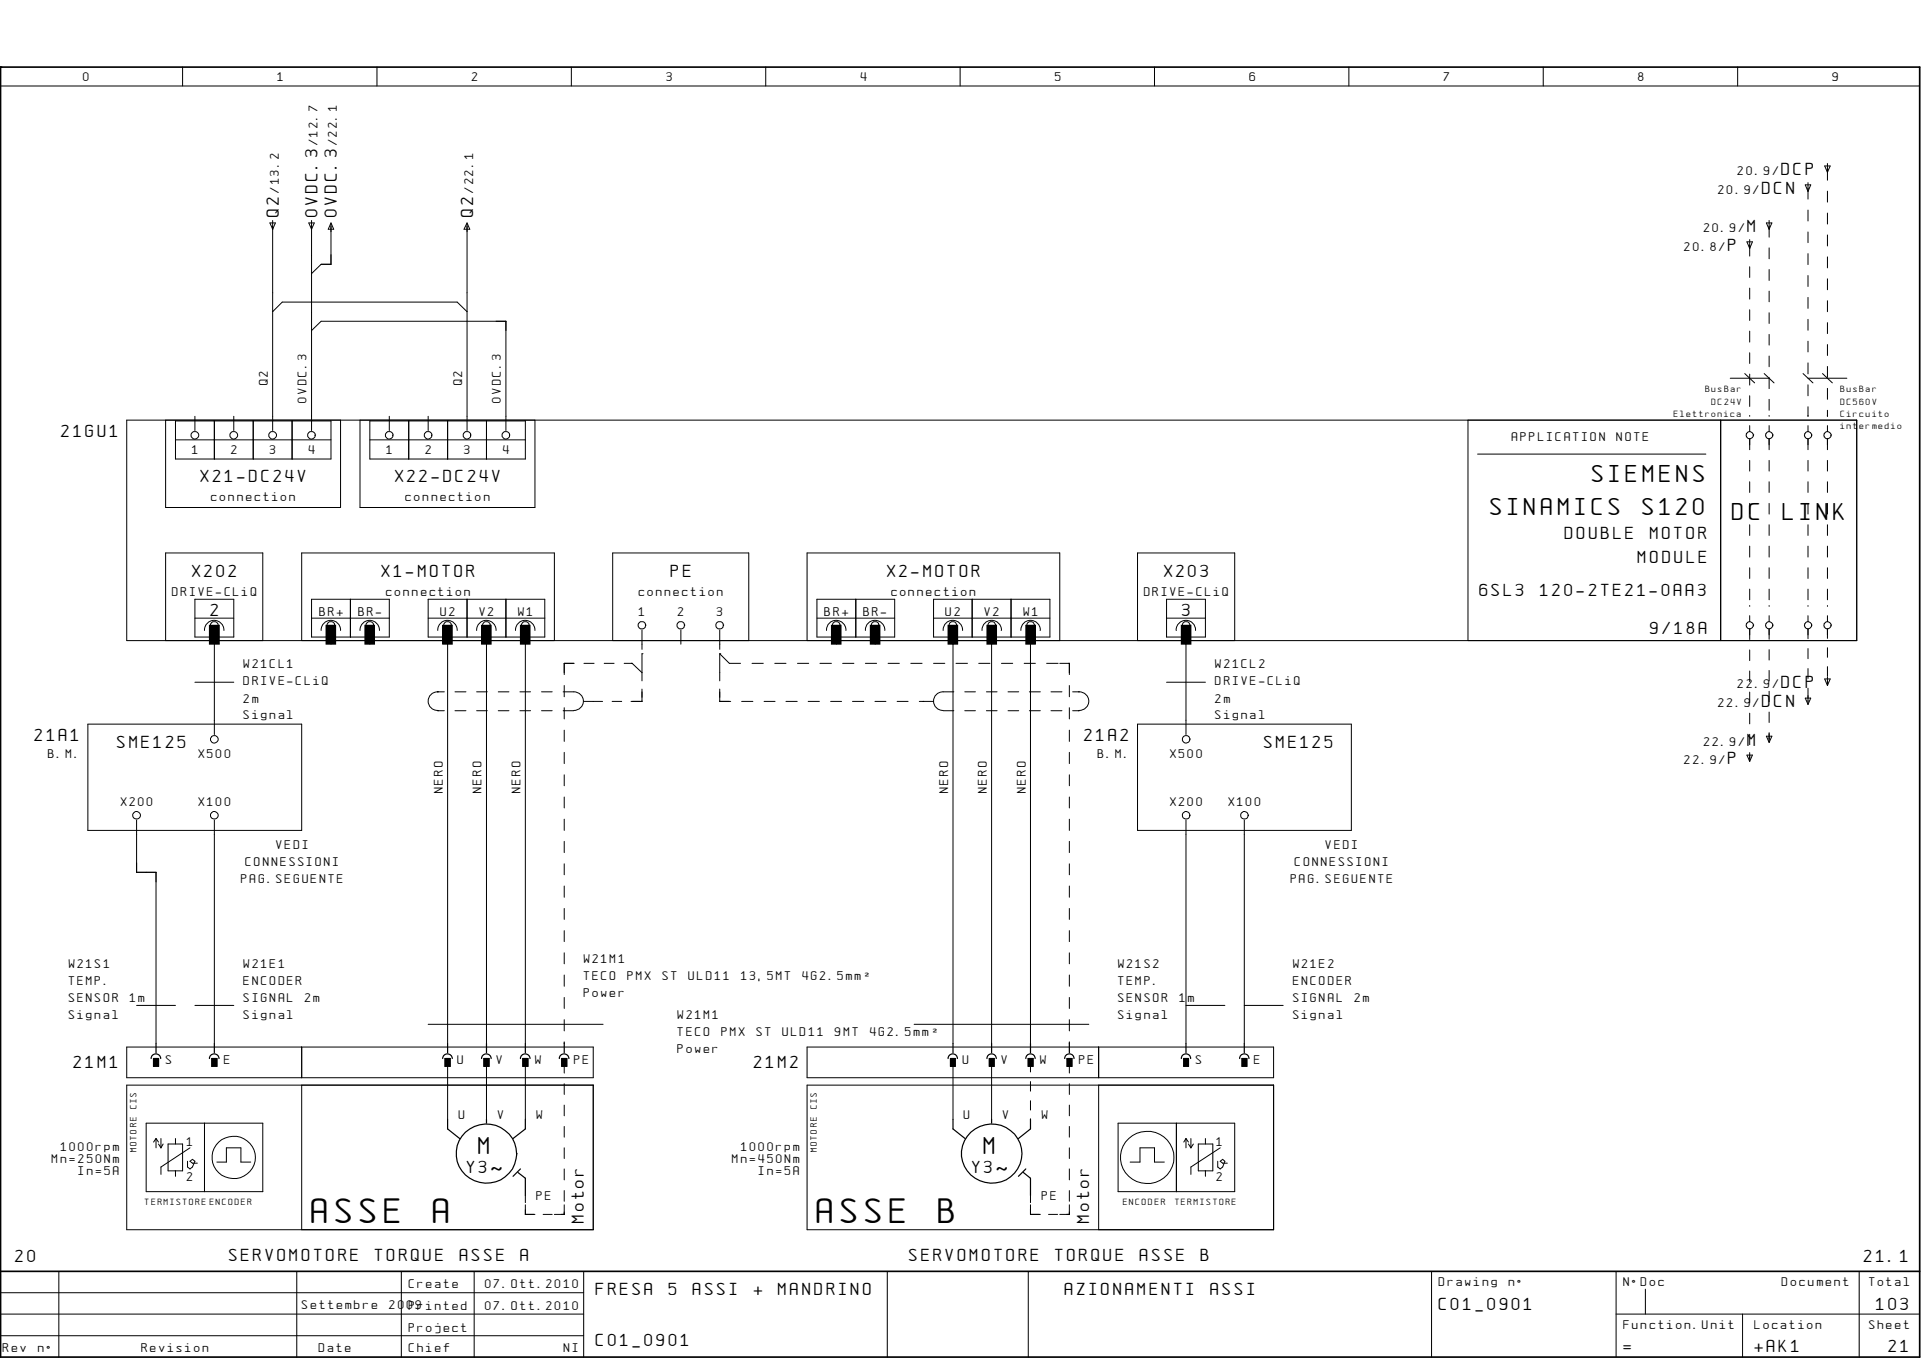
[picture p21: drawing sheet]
<svg xmlns="http://www.w3.org/2000/svg" width="297mm" height="210mm" viewBox="0 0 297 210" stroke-linecap="round" stroke-linejoin="round" font-family="sans-serif">
<defs><g id="words">
<g font-size="4.4">
<text x="48.2" y="189.1">ASSE</text>
<text x="67" y="189.1">A</text>
<text x="126.3" y="189.1">ASSE</text>
<text x="145.1" y="189.1">B</text>
</g>
<g font-size="3">
<text x="246.2" y="74.5">SIEMENS</text>
<text x="230.5" y="79.6">SINAMICS</text>
<text x="254" y="79.6">S120</text>
<text x="267.8" y="80.3">DC</text>
<text x="275.7" y="80.3">LINK</text>
<text x="74" y="178.4">M</text>
<text x="152.1" y="178.4">M</text>
<text x="76" y="183">~</text>
<text x="154.1" y="183">~</text>
</g>
<g font-size="2.2">
<text x="275.5" y="27.1">DCP</text>
<text x="43.1" y="33.5" transform="rotate(-90 43.1 33.5)">Q2</text>
<text x="49.1" y="33.5" transform="rotate(-90 49.1 33.5)">0VDC.3</text>
<text x="52.1" y="33.5" transform="rotate(-90 52.1 33.5)">0VDC.3</text>
<text x="73.1" y="33.5" transform="rotate(-90 73.1 33.5)">Q2</text>
<text x="270.2" y="35.9">M</text>
<text x="272.5" y="30">DCN</text>
<text x="267.2" y="38.8">P</text>
<text x="9.5" y="67.5">21GU1</text>
<text x="31" y="74.5">X21-DC24V</text>
<text x="61.1" y="74.5">X22-DC24V</text>
<text x="242" y="83.3">DOUBLE</text>
<text x="255.1" y="83.3">MOTOR</text>
<text x="29.7" y="89.2">X202</text>
<text x="59" y="89.2">X1-MOTOR</text>
<text x="103.7" y="89.2">PE</text>
<text x="137.2" y="89.2">X2-MOTOR</text>
<text x="180" y="89.2">X203</text>
<text x="253.3" y="87">MODULE</text>
<text x="32.6" y="95.2">2</text>
<text x="182.8" y="95.2">3</text>
<text x="228.8" y="92.1">6SL3</text>
<text x="238.2" y="92.1">120-2TE21-0AA3</text>
<text x="255.1" y="98">9/18A</text>
<text x="275.5" y="106.4">DCP</text>
<text x="272.5" y="109.3">DCN</text>
<text x="5.3" y="114.5">21A1</text>
<text x="18.1" y="115.6">SME125</text>
<text x="167.6" y="114.5">21A2</text>
<text x="195.4" y="115.6">SME125</text>
<text x="267.2" y="118.2">P</text>
<text x="270.2" y="115.2">M</text>
<text x="11.3" y="165.1">21M1</text>
<text x="116.5" y="165.1">21M2</text>
<text x="72.2" y="181.3">Y3</text>
<text x="150.3" y="181.3">Y3</text>
<text x="90.3" y="189.1" transform="rotate(-90 90.3 189.1)">Motor</text>
<text x="168.4" y="189.1" transform="rotate(-90 168.4 189.1)">Motor</text>
<text x="2.4" y="195.1">20</text>
<text x="35.4" y="194.9">SERVOMOTORE</text>
<text x="58" y="194.9">TORQUE</text>
<text x="71.1" y="194.9">ASSE</text>
<text x="80.5" y="194.9">A</text>
<text x="140.6" y="194.9">SERVOMOTORE</text>
<text x="163.1" y="194.9">TORQUE</text>
<text x="176.3" y="194.9">ASSE</text>
<text x="185.7" y="194.9">B</text>
<text x="288.2" y="195.1">21.1</text>
<text x="92.2" y="200.2">FRESA</text>
<text x="103.4" y="200.2">5</text>
<text x="107.1" y="200.2">ASSI</text>
<text x="116.5" y="200.2">+</text>
<text x="120.3" y="200.2">MANDRINO</text>
<text x="164.6" y="200.2">AZIONAMENTI</text>
<text x="187.2" y="200.2">ASSI</text>
<text x="222.5" y="202.4">C01_0901</text>
<text x="290.1" y="202.4">103</text>
<text x="92.2" y="208">C01_0901</text>
<text x="251" y="209">=</text>
<text x="271.3" y="209">+AK1</text>
<text x="292" y="209">21</text>
</g>
<g font-size="1.5">
<text x="12.9" y="12.6">0</text>
<text x="42.9" y="12.6">1</text>
<text x="73" y="12.6">2</text>
<text x="103" y="12.6">3</text>
<text x="133.1" y="12.6">4</text>
<text x="163.1" y="12.6">5</text>
<text x="193.2" y="12.6">6</text>
<text x="223.3" y="12.6">7</text>
<text x="253.3" y="12.6">8</text>
<text x="283.3" y="12.6">9</text>
<text x="49.1" y="22.4" transform="rotate(-90 49.1 22.4)">/12.7</text>
<text x="52.1" y="22.4" transform="rotate(-90 52.1 22.4)">/22.1</text>
<text x="43.1" y="29.8" transform="rotate(-90 43.1 29.8)">/13.2</text>
<text x="73.1" y="29.8" transform="rotate(-90 73.1 29.8)">/22.1</text>
<text x="268.7" y="27.1">20.9/</text>
<text x="263.4" y="35.9">20.9/</text>
<text x="265.7" y="30">20.9/</text>
<text x="260.4" y="38.8">20.8/</text>
<text x="41.4" y="59.6" transform="rotate(-90 41.4 59.6)">Q2</text>
<text x="71.5" y="59.6" transform="rotate(-90 71.5 59.6)">Q2</text>
<text x="47.4" y="62.2" transform="rotate(-90 47.4 62.2)">0VDC.3</text>
<text x="77.5" y="62.2" transform="rotate(-90 77.5 62.2)">0VDC.3</text>
<text x="29.7" y="70.2">1</text>
<text x="35.7" y="70.2">2</text>
<text x="41.7" y="70.2">3</text>
<text x="47.7" y="70.2">4</text>
<text x="59.8" y="70.2">1</text>
<text x="65.8" y="70.2">2</text>
<text x="71.8" y="70.2">3</text>
<text x="77.8" y="70.2">4</text>
<text x="233.8" y="68.2">APPLICATION</text>
<text x="250" y="68.2">NOTE</text>
<text x="32.6" y="77.4">connection</text>
<text x="62.7" y="77.4">connection</text>
<text x="26.6" y="92.1">DRIVE-CLiQ</text>
<text x="49.4" y="95.2">BR+</text>
<text x="55.4" y="95.2">BR-</text>
<text x="59.7" y="92.1">connection</text>
<text x="68.1" y="95.2">U2</text>
<text x="74.1" y="95.2">V2</text>
<text x="80.1" y="95.2">W1</text>
<text x="98.8" y="92.1">connection</text>
<text x="98.8" y="95.2">1</text>
<text x="104.8" y="95.2">2</text>
<text x="110.8" y="95.2">3</text>
<text x="127.5" y="95.2">BR+</text>
<text x="133.5" y="95.2">BR-</text>
<text x="137.8" y="92.1">connection</text>
<text x="146.2" y="95.2">U2</text>
<text x="152.2" y="95.2">V2</text>
<text x="158.2" y="95.2">W1</text>
<text x="176.9" y="92.1">DRIVE-CLiQ</text>
<text x="37.7" y="103.3">W21CL1</text>
<text x="37.7" y="105.9">DRIVE-CLiQ</text>
<text x="187.9" y="103.3">W21CL2</text>
<text x="187.9" y="105.9">DRIVE-CLiQ</text>
<text x="268.7" y="106.4">22.9/</text>
<text x="37.7" y="108.6">2m</text>
<text x="37.7" y="111.2">Signal</text>
<text x="187.9" y="108.6">2m</text>
<text x="187.9" y="111.2">Signal</text>
<text x="265.7" y="109.3">22.9/</text>
<text x="7.4" y="117.1">B.M.</text>
<text x="30.7" y="117.2">X500</text>
<text x="169.8" y="117.1">B.M.</text>
<text x="180.9" y="117.2">X500</text>
<text x="260.4" y="118.2">22.9/</text>
<text x="263.4" y="115.2">22.9/</text>
<text x="18.7" y="124.6">X200</text>
<text x="30.7" y="124.6">X100</text>
<text x="68.4" y="122.6" transform="rotate(-90 68.4 122.6)">NERO</text>
<text x="74.5" y="122.6" transform="rotate(-90 74.5 122.6)">NERO</text>
<text x="80.5" y="122.6" transform="rotate(-90 80.5 122.6)">NERO</text>
<text x="146.6" y="122.6" transform="rotate(-90 146.6 122.6)">NERO</text>
<text x="152.6" y="122.6" transform="rotate(-90 152.6 122.6)">NERO</text>
<text x="158.6" y="122.6" transform="rotate(-90 158.6 122.6)">NERO</text>
<text x="180.9" y="124.6">X200</text>
<text x="189.9" y="124.6">X100</text>
<text x="42.7" y="131.2">VEDI</text>
<text x="205" y="131.2">VEDI</text>
<text x="37.3" y="136.5">PAG.SEGUENTE</text>
<text x="38" y="133.8">CONNESSIONI</text>
<text x="199.6" y="136.5">PAG.SEGUENTE</text>
<text x="200.2" y="133.8">CONNESSIONI</text>
<text x="10.6" y="149.6">W21S1</text>
<text x="37.7" y="149.6">W21E1</text>
<text x="90.3" y="148.8">W21M1</text>
<text x="172.9" y="149.6">W21S2</text>
<text x="199.9" y="149.6">W21E2</text>
<text x="10.6" y="152.2">TEMP.</text>
<text x="10.6" y="154.8">SENSOR</text>
<text x="20.1" y="154.8">1m</text>
<text x="37.7" y="152.2">ENCODER</text>
<text x="37.7" y="154.8">SIGNAL</text>
<text x="47.1" y="154.8">2m</text>
<text x="90.3" y="151.5">TECO</text>
<text x="90.3" y="154.1">Power</text>
<text x="97" y="151.5">PMX</text>
<text x="102.4" y="151.5">ST</text>
<text x="106.5" y="151.5">ULD11</text>
<text x="114.6" y="151.5">13,5MT</text>
<text x="124.1" y="151.5">4G2.5mmý</text>
<text x="172.9" y="152.2">TEMP.</text>
<text x="172.9" y="154.8">SENSOR</text>
<text x="182.4" y="154.8">1m</text>
<text x="199.9" y="152.2">ENCODER</text>
<text x="199.9" y="154.8">SIGNAL</text>
<text x="209.4" y="154.8">2m</text>
<text x="10.6" y="157.5">Signal</text>
<text x="37.7" y="157.5">Signal</text>
<text x="104.8" y="157.5">W21M1</text>
<text x="104.8" y="160.1">TECO</text>
<text x="111.5" y="160.1">PMX</text>
<text x="117" y="160.1">ST</text>
<text x="121" y="160.1">ULD11</text>
<text x="129.1" y="160.1">9MT</text>
<text x="134.5" y="160.1">4G2.5mmý</text>
<text x="172.9" y="157.5">Signal</text>
<text x="199.9" y="157.5">Signal</text>
<text x="25.7" y="164.5">S</text>
<text x="34.7" y="164.5">E</text>
<text x="70.7" y="164.5">U</text>
<text x="76.7" y="164.5">V</text>
<text x="82.8" y="164.5">W</text>
<text x="88.8" y="164.5">PE</text>
<text x="104.8" y="162.8">Power</text>
<text x="148.9" y="164.5">U</text>
<text x="154.9" y="164.5">V</text>
<text x="160.9" y="164.5">W</text>
<text x="166.9" y="164.5">PE</text>
<text x="184.9" y="164.5">S</text>
<text x="193.9" y="164.5">E</text>
<text x="70.9" y="173">U</text>
<text x="77" y="173">V</text>
<text x="83" y="173">W</text>
<text x="149.1" y="173">U</text>
<text x="155.1" y="173">V</text>
<text x="161.1" y="173">W</text>
<text x="8" y="179.8">Mn=250Nm</text>
<text x="9.4" y="178">1000rpm</text>
<text x="28.9" y="177.1">1</text>
<text x="113.2" y="179.8">Mn=450Nm</text>
<text x="114.6" y="178">1000rpm</text>
<text x="188.1" y="177.1">1</text>
<text x="12.1" y="181.7">In=5A</text>
<text x="28.9" y="182.5">2</text>
<text x="83" y="185.5">PE</text>
<text x="117.3" y="181.7">In=5A</text>
<text x="161.1" y="185.5">PE</text>
<text x="188.1" y="182.5">2</text>
<text x="46.7" y="202.4">Settembre</text>
<text x="60.2" y="202.4">2009</text>
<text x="63.2" y="199.1">Create</text>
<text x="63.2" y="202.4">Printed</text>
<text x="75" y="199.1">07.Ott.2010</text>
<text x="75" y="202.4">07.Ott.2010</text>
<text x="222.5" y="198.8">Drawing</text>
<text x="233.3" y="198.8">nø</text>
<text x="251" y="198.8">NøDoc</text>
<text x="275.5" y="198.8">Document</text>
<text x="289" y="198.8">Total</text>
<text x=".5" y="209">Rev</text>
<text x="5.9" y="209">nø</text>
<text x="21.9" y="209">Revision</text>
<text x="49.3" y="209">Date</text>
<text x="63.2" y="205.8">Project</text>
<text x="63.2" y="209">Chief</text>
<text x="87.2" y="209">NI</text>
<text x="251" y="205.4">Function.Unit</text>
<text x="271.3" y="205.4">Location</text>
<text x="289" y="205.4">Sheet</text>
</g>
<g font-size="1.1">
<text x="258.8" y="64.4">Elettronica</text>
<text x="263.7" y="60.6">BusBar</text>
<text x="264.7" y="62.5">DC24V</text>
<text x="284.6" y="60.6">BusBar</text>
<text x="284.6" y="62.5">DC560V</text>
<text x="284.6" y="64.4">Circuito</text>
<text x="284.6" y="66.3">intermedio</text>
<text x="21.1" y="171.4" transform="rotate(-90 21.1 171.4)">CIS</text>
<text x="126.3" y="171.4" transform="rotate(-90 126.3 171.4)">CIS</text>
<text x="21.1" y="178.1" transform="rotate(-90 21.1 178.1)">MOTORE</text>
<text x="126.3" y="178.1" transform="rotate(-90 126.3 178.1)">MOTORE</text>
<text x="22.4" y="186.3">TERMISTORE ENCODER</text>
<text x="173.6" y="186.3">ENCODER</text>
<text x="181.7" y="186.3">TERMISTORE</text>
</g>
</g></defs>
<path d="M.1 10.4h.1M.1 10.4h296.7v199.4h-296.7zM.1 196.5h296.7" fill="none" stroke="#000" stroke-width=".26"/>
<g fill="none" stroke="#000" stroke-width=".15">
<path d="M.1 13.3h296.7M28.2 10.4v2.9M58.3 10.4v2.9M88.3 10.4v2.9M118.4 10.4v2.9M148.5 10.4v2.9M178.5 10.4v2.9M208.6 10.4v2.9M238.6 10.4v2.9M268.7 10.4v2.9M41.7 34.5h.9l-.4 .9zM42.2 34.1v32.4"/>
<path d="M47.7 34.5h.9l-.4 .9zM48.2 34.1v32.4M51.2 34.5v6.4h-1.5l-1.5 1.4M51.2 34.5l.4 .9h-.8zM72.2 34.5v32M72.2 34.5l.4 .9h-.8zM270.1 37.4h.9l-.5 1zM270.5 37v2.6M273.1 34.5h.9l-.4 .9zM273.6 34.1v2.6M273.6 38.3v1.7M279.1 28.6h.9l-.4 1z"/>
<path d="M279.6 28.2v2.6M279.6 32.5v1.7M279.6 35.9v1.6M279.6 39.2v1.7M282.1 25.7h.9l-.4 .9zM282.6 25.3v2.6M282.6 29.5v1.7M282.6 32.9v1.7M282.6 36.3v1.7M282.6 39.7v1.7M42.2 48.2l1.4-1.5h27.1l1.5 1.5M48.2 51.1l1.5-1.4h28.5v16.8"/>
<path d="M267.5 58.5h6.1M269.8 57.7l1.5 1.5M270.5 41.2v1.7M270.5 44.5v1.7M270.5 47.9v1.6M270.5 51.2v1.7M270.5 54.5v1.7M270.5 57.8v1.7M272.8 57.7l1.5 1.5M273.6 41.7v1.6M273.6 45v1.7M273.6 48.3v1.7"/>
<path d="M273.6 51.7v1.6M273.6 55v1.7M273.6 58.4v1.7M278.8 57.7l1.5 1.5M279.6 42.6v1.7M279.6 46v1.7M279.6 49.4v1.7M279.6 52.7v1.7M279.6 56.1v1.7M279.6 59.5v1.7M279.6 58.5h6M281.8 57.7l1.5 1.5"/>
<path d="M282.6 43.1v1.7M282.6 46.5v1.7M282.6 49.9v1.7M282.6 53.3v1.6M282.6 56.6v1.7M19.6 64.9h267.5v34.1h-267.5zM25.6 64.9v13.5h27.1v-13.5M27.1 65.1h24.1v5.9h-24.1zM27.1 68h24.1M30.1 64.3v2.2M33.1 65.1v5.9M36.1 64.3v2.2"/>
<path d="M39.2 65.1v5.9M45.2 65.1v5.9M55.7 64.9v13.5h27v-13.5M57.2 65.1h24v5.9h-24zM57.2 68h24M60.2 64.3v2.2M63.2 65.1v5.9M66.2 64.3v2.2M69.2 65.1v5.9M75.2 65.1v5.9M227 64.9v34.1M228.5 70.2h35.3"/>
<path d="M266.1 64.9v34.1M270.5 61.2v1.6M270.5 64.2v.1M270.5 65.8v.9M270.5 67.8v1.7M270.5 71.2v1.6M270.5 74.5v1.6M270.5 77.8v1.7M273.6 61.7v1.7M273.6 64.2v.1M273.6 65.8v.9M273.6 67.8v1.7"/>
<path d="M273.6 71.2v1.6M273.6 74.5v1.6M273.6 77.8v1.7M279.6 62.9v1.4M279.6 65.8v.9M279.6 67.8v1.7M279.6 71.2v1.6M279.6 74.5v1.6M279.6 77.8v1.7M282.6 60v1.7M282.6 63.4v.9M282.6 65.8v.9"/>
<path d="M282.6 67.8v1.7M282.6 71.2v1.6M282.6 74.5v1.6M282.6 77.8v1.7M25.6 99v-13.5h15v13.5M30.1 92.6h6v5.9h-6zM30.1 95.5h6M31.6 97.5a1.5 1.5 0 0 1 1.5-1.6 1.5 1.5 0 0 1 1.5 1.6M32.4 96.6h1.5v3h-1.5zM33.1 97.4v16.1M46.6 99v-13.5h39.1v13.5M48.2 92.6h12v5.9h-12z"/>
<path d="M48.2 95.5h12M49.7 97.5a1.5 1.5 0 0 1 1.5-1.6 1.5 1.5 0 0 1 1.5 1.6M50.4 96.6h1.5v3h-1.5zM51.2 97.4v2.2M54.2 92.6v5.9M55.7 97.5a1.5 1.5 0 0 1 1.5-1.6 1.5 1.5 0 0 1 1.5 1.6M56.4 96.6h1.5v3h-1.5zM57.2 97.4v2.2M66.2 95.5h18M66.2 92.6h18v5.9h-18zM67.7 97.5a1.5 1.5 0 0 1 1.5-1.6 1.5 1.5 0 0 1 1.5 1.6M68.4 96.6h1.5v3h-1.5z"/>
<path d="M69.2 97.4v63.9M72.2 92.6v5.9M73.7 97.5a1.5 1.5 0 0 1 1.5-1.6 1.5 1.5 0 0 1 1.5 1.6M74.5 96.6h1.4v3h-1.4zM75.2 97.4v63.9M78.2 92.6v5.9M79.7 97.5a1.5 1.5 0 0 1 1.5-1.6 1.5 1.5 0 0 1 1.5 1.6M80.5 96.6h1.5v3h-1.5zM81.2 97.4v63.9M94.7 99v-13.5h21.1v13.5M99.3 97.4v3M105.3 97.4v2.2"/>
<path d="M111.3 97.4v3M124.8 99v-13.5h39.1v13.5M126.3 95.5h12M126.3 92.6h12v5.9h-12zM127.8 97.5a1.5 1.5 0 0 1 1.5-1.6 1.5 1.5 0 0 1 1.5 1.6M128.6 96.6h1.4v3h-1.4zM129.3 97.4v2.2M132.3 92.6v5.9M133.8 97.5a1.5 1.5 0 0 1 1.5-1.6 1.5 1.5 0 0 1 1.5 1.6M134.6 96.6h1.5v3h-1.5zM135.3 97.4v2.2M144.4 95.5h17.9"/>
<path d="M144.4 92.6h17.9v5.9h-17.9zM145.8 97.5a1.5 1.5 0 0 1 1.5-1.6 1.5 1.5 0 0 1 1.5 1.6M146.6 96.6h1.5v3h-1.5zM147.4 97.4v63.9M150.3 92.6v5.9M151.8 97.5a1.48 1.48 0 0 1 1.5-1.6 1.48 1.48 0 0 1 1.5 1.6M152.6 96.6h1.5v3h-1.5zM153.3 97.4v63.9M156.3 92.6v5.9M157.9 97.5a1.48 1.48 0 0 1 1.4-1.6 1.48 1.48 0 0 1 1.5 1.6M158.6 96.6h1.5v3h-1.5zM159.3 97.4v63.9"/>
<path d="M175.9 99v-13.5h15v13.5M180.4 95.5h6M180.4 92.6h6v5.9h-6zM181.9 97.5a1.48 1.48 0 0 1 1.5-1.6 1.48 1.48 0 0 1 1.5 1.6M182.7 96.6h1.4v3h-1.4zM183.4 97.4v16.1M270.5 81.1v1.7M270.5 84.4v1.7M270.5 87.8v1.6M270.5 91.1v1.6M270.5 93.6v.1M270.5 95.2v.9"/>
<path d="M270.5 97.2v1.6M273.6 81.1v1.7M273.6 84.4v1.7M273.6 87.8v1.6M273.6 91.1v1.6M273.6 93.6v.1M273.6 95.2v.9M273.6 97.2v1.6M279.6 81.1v1.7M279.6 84.4v1.7M279.6 87.8v1.6M279.6 91.1v1.6"/>
<path d="M279.6 93.6v.1M279.6 95.2v.9M279.6 97.2v1.5M282.6 81.1v1.7M282.6 84.4v1.7M282.6 87.8v1.6M282.6 91.1v1.6M282.6 93.6v.1M282.6 95.2v.9M282.6 97.2v1.5M13.6 111.9h33v16.5h-33zM30.1 105.5h6"/>
<path d="M67.7 109.9h1M68.7 106.9h-1a1.44 1.44 0 0 0-1.5 1.5 1.44 1.44 0 0 0 1.5 1.4M70.4 109.9h1.6M70.4 106.9h1.6M73.7 109.9h1.7M73.7 106.9h1.7M77 109.9h1.7M77 106.9h1.7M80.4 109.9h1.6M80.4 106.9h1.6M83.7 109.9h1.7M83.7 106.9h1.7"/>
<path d="M87.1 106.9h1.6a1.44 1.44 0 0 1 1.5 1.5 1.44 1.44 0 0 1-1.5 1.4M87.1 109.9h1.6M87.2 106v1.7M87.2 109.4v1.7M87.2 112.9v1.7M87.2 116.3v1.7M87.2 119.8v1.7M88.8 102.5h-1.6v1.8M90.3 108.4h2.9M90.3 102.5h1.6M93.4 102.5h1.6M94.7 108.4h1.4"/>
<path d="M96.5 102.5h1.2l1.6 1.5M99.3 101h.1M99.3 101v4.2M99.3 106.5v1.9h-1.7M111.3 101h.1M111.3 101l1.5 1.5h1.7M111.3 106.5v1.9h1.7M111.3 101v4.2M114.7 108.4h1.7M116.3 102.5h1.7M118.1 108.4h1.7M119.8 102.5h1.7"/>
<path d="M121.5 108.4h1.8M123.3 102.5h1.7M125 108.4h1.7M126.8 102.5h1.8M128.4 108.4h1.7M130.3 102.5h1.7M131.8 108.4h1.8M133.8 102.5h1.7M135.3 108.4h1.7M137.3 102.5h1.8M138.7 108.4h1.7M140.8 102.5h1.8"/>
<path d="M142.2 108.4h2.2M144.4 102.5h1.7M145.8 109.9h1.7M147.5 106.9h-1.7a1.44 1.44 0 0 0-1.4 1.5 1.44 1.44 0 0 0 1.4 1.4M147.8 102.5h1.8M149.2 109.9h1.6M149.2 106.9h1.6M151.3 102.5h1.8M152.5 109.9h1.7M152.5 106.9h1.7M154.9 102.5h1.7M155.9 109.9h1.6"/>
<path d="M155.9 106.9h1.6M158.4 102.5h1.7M159.2 109.9h1.7M159.2 106.9h1.7M161.8 102.5h1.8M162.5 109.9h1.7M162.5 106.9h1.7M163.9 102.5h1.5v1.8M165.4 106v1.7M165.4 109.4v1.7M165.4 112.9v1.7M165.4 116.3v1.7"/>
<path d="M165.4 119.8v1.7M165.9 106.9a1.98 1.98 0 0 1 2.4 1 1.45 1.45 0 0 1-1.4 1.9M165.9 109.9h1M175.9 111.9h33.1v16.5h-33.1zM180.4 105.5h6M270.1 116.7h.9l-.5 1zM270.5 100.5v1.6M270.5 103.7v1.7M270.5 107v1.6M270.5 110.2v1.7M270.5 113.5v1.6M270.5 116.3v1.3"/>
<path d="M273.1 113.8h.9l-.4 1zM273.6 100.4v1.6M273.6 103.6v1.6M273.6 106.8v1.7M273.6 110.1v1.6M273.6 113.2v1.5M279.1 107.9h.9l-.4 1zM279.6 100.2v1.6M279.6 103.3v1.6M279.6 106.4v2.4M282.1 104.9h.9l-.4 1.1zM282.6 100.1v1.5"/>
<path d="M282.6 103v1.5M282.6 104.6v1.3M21.1 126.7v8.1h3v26.5M33.1 126.7v34.6M87.2 123.2v1.7M87.2 126.6v1.8M87.2 130v1.8M87.2 133.5v1.7M87.2 136.9v1.8M165.4 123.2v1.7M165.4 126.6v1.8M165.4 130v1.8"/>
<path d="M165.4 133.5v1.7M165.4 136.9v1.8M183.4 126.7v34.6M192.4 126.7v34.6M21.1 155.4h6M30.1 155.4h6M66.2 158.3h27.1M87.2 140.4v1.7M87.2 143.8v1.7M87.2 147.3v1.7M87.2 150.7v1.7M87.2 154.2v1.7"/>
<path d="M87.2 157.6v1.7M141.3 158.3h27.1M165.4 140.4v1.7M165.4 143.8v1.7M165.4 147.3v1.7M165.4 150.7v1.7M165.4 154.2v1.7M165.4 157.6v1.7M183.4 155.4h6M192.4 155.4h6M19.6 161.8h72.1v4.8h-72.1zM19.6 167.7h72.1v22.4h-72.1z"/>
<path d="M22.6 173.6h18v10.6h-18zM24.1 176v1.4M24.1 176l.4 .5M24.1 176l-.4 .5M24.5 176.8l.4 .6M24.9 176v1.4M25.2 176.8l-.3 .6M26 176.8h2.2v4.2h-2.2zM27.1 176v.8M29 179.5v.9l.4 .3 .4-.3 .3-.9-.3-.3-.4 .3 .4 .3h.7M29.4 177.4l-4.5 3v1.1M31.6 173.6v10.6"/>
<path d="M33.5 179.6h1.5v-2.2h2.3v2.2h1.5M33.8 176.5a3.3 3.3 0 0 1 5.3 .9 3.3 3.3 0 0 1-2.5 4.8 3.3 3.3 0 0 1-3.5-1.8 3.3 3.3 0 0 1 .7-3.9zM46.6 161.8v4.8M46.6 167.7v22.4M69.2 164.2v8.8M75.2 164.2v8.8M81.2 164.2v8.8M87.2 161v.3M87.2 164.2v1.7M87.2 167.5v1.7M87.2 170.8v1.7M87.2 174.1v1.7"/>
<path d="M87.2 177.4v1.7M124.8 161.8h72.1v4.8h-72.1zM124.8 167.7h72.1v22.4h-72.1zM147.4 164.2v8.8M153.3 164.2v8.8M159.3 164.2v1.5M159.3 167.2v1.5M159.3 170.1v1.5M159.3 172.9v.1M165.4 161v.3M165.4 164.2v1.7M165.4 167.5v1.7"/>
<path d="M165.4 170.8v1.7M165.4 174.1v1.7M165.4 177.4v1.7M169.9 161.8v4.8M169.9 167.7v22.4M172.9 173.6h18v10.6h-18zM174.5 176a4.1 4.1 0 0 1 6.6 1.1 4.1 4.1 0 0 1-3.2 5.8 4 4 0 0 1-4.2-2.2 4 4 0 0 1 .8-4.7zM174.7 179.6h1.6v-2.2h2.2v2.2h1.5M181.9 173.6v10.6M183.4 176v1.4M183.4 176l.4 .5M183.4 176l-.4 .5"/>
<path d="M183.8 176.8l.3 .6M184.1 176v1.4M184.5 176.8l-.4 .6M185.3 176.8h2.2v4.2h-2.2zM186.4 176v.8M188.3 179.5v.9l.4 .3 .4-.3 .3-.9-.3-.3-.4 .3 .4 .3h.7M188.7 177.4l-4.6 3v1.1M.1 196.9v12.9M.1 199.8h90.2M9.1 196.5v13.3M27.1 181v.8M45.9 196.5v13.3"/>
<path d="M62.1 196.5v13.3M73.3 196.5v13.3M81.2 184.8v1.1M81.2 186.2v1.5h1.5M84 187.7h1.4M87.2 180.7v1.7M87.2 184v1.7M87.2 186.2v1.5h-1.5M90.3 196.5v13.3M137.2 196.5v13.3M159 196.5v13.3M159.3 186.2v1.5h1.6"/>
<path d="M159.3 184.8v1.1M162.1 187.7h1.4M165.4 186.2v1.5h-1.5M165.4 180.7v1.7M165.4 184v1.7M186.4 181v.8M221.4 196.5v13.3M249.9 196.5v13.3M254.4 199.3v3.8M287.5 196.5v13.3M.1 203.1h90.2M.1 206.5h90.2"/>
<path d="M249.9 203.1h46.9M269.4 203.1v6.7"/>
<circle cx="30.1" cy="67.3" r=".6"/>
<circle cx="36.1" cy="67.3" r=".6"/>
<circle cx="42.2" cy="67.3" r=".6"/>
<circle cx="48.2" cy="67.3" r=".6"/>
<circle cx="60.2" cy="67.3" r=".6"/>
<circle cx="66.2" cy="67.3" r=".6"/>
<circle cx="72.2" cy="67.3" r=".6"/>
<circle cx="78.2" cy="67.3" r=".6"/>
<circle cx="270.6" cy="67.3" r=".57"/>
<circle cx="273.6" cy="67.3" r=".57"/>
<circle cx="279.6" cy="67.3" r=".57"/>
<circle cx="282.6" cy="67.3" r=".57"/>
<circle cx="33.2" cy="96.6" r=".58"/>
<circle cx="51.2" cy="96.6" r=".58"/>
<circle cx="57.2" cy="96.6" r=".58"/>
<circle cx="69.2" cy="96.6" r=".58"/>
<circle cx="75.2" cy="96.6" r=".58"/>
<circle cx="81.2" cy="96.6" r=".58"/>
<circle cx="99.3" cy="96.6" r=".58"/>
<circle cx="105.3" cy="96.6" r=".58"/>
<circle cx="111.3" cy="96.6" r=".58"/>
<circle cx="129.3" cy="96.6" r=".58"/>
<circle cx="135.3" cy="96.6" r=".58"/>
<circle cx="147.4" cy="96.6" r=".58"/>
<circle cx="153.4" cy="96.6" r=".58"/>
<circle cx="159.4" cy="96.6" r=".58"/>
<circle cx="183.4" cy="96.6" r=".58"/>
<circle cx="270.6" cy="96.6" r=".57"/>
<circle cx="273.6" cy="96.6" r=".57"/>
<circle cx="279.6" cy="96.6" r=".57"/>
<circle cx="282.6" cy="96.6" r=".57"/>
<circle cx="33.1" cy="114.3" r=".59"/>
<circle cx="183.4" cy="114.3" r=".59"/>
<circle cx="21.1" cy="126" r=".59"/>
<circle cx="33.1" cy="126" r=".59"/>
<circle cx="183.4" cy="126" r=".59"/>
<circle cx="192.4" cy="126" r=".59"/>
</g>
<g fill="none" stroke="#000" stroke-width=".19">
<path d="M23.4 163.6a.74 .74 0 0 1 .7-.7 .74 .74 0 0 1 .7 .7M23.7 163.6h.8v1.2h-.8zM24.1 161.3v1.4M32.4 163.6a.74 .74 0 0 1 .7-.7 .74 .74 0 0 1 .8 .7M32.8 163.6h.7v1.2h-.7zM33.1 161.3v1.4M68.4 163.6a.74 .74 0 0 1 .8-.7 .74 .74 0 0 1 .7 .7M68.8 163.6h.8v1.2h-.8zM69.2 161.3v1.4M69.2 173v1.5l1.9 1.5M72 175a4.7 4.7 0 0 1 5.4-.8 4.7 4.7 0 0 1 2.4 4.9 4.7 4.7 0 0 1-6 3.6 4.7 4.7 0 0 1-2.8-6.4zM74.5 163.6a.74 .74 0 0 1 .7-.7 .74 .74 0 0 1 .7 .7"/>
<path d="M74.8 163.6h.8v1.2h-.8zM75.2 161.3v1.4M75.2 173v.6M80.5 163.6a.74 .74 0 0 1 .7-.7 .74 .74 0 0 1 .8 .7M80.9 163.6h.7v1.2h-.7zM81.2 173v1.5l-1.9 1.5M81.2 161.3v1.4M86.5 163.6a.74 .74 0 0 1 .7-.7 .74 .74 0 0 1 .8 .7M86.9 163.6h.7v1.2h-.7zM87.2 161.3v1.4M146.6 163.6a.72 .72 0 0 1 .7-.7 .72 .72 0 0 1 .7 .7M147 163.6h.7v1.2h-.7z"/>
<path d="M147.4 161.3v1.4M147.4 173v1.5l1.8 1.5M150.1 175a4.6 4.6 0 0 1 7.4 1.2 4.6 4.6 0 0 1-3.5 6.6 4.6 4.6 0 0 1-4.8-2.5 4.6 4.6 0 0 1 .9-5.3zM152.6 163.6a.72 .72 0 0 1 .7-.7 .72 .72 0 0 1 .7 .7M153 163.6h.7v1.2h-.7zM153.3 161.3v1.4M153.3 173v.6M158.6 163.6a.72 .72 0 0 1 .7-.7 .72 .72 0 0 1 .8 .7M159 163.6h.7v1.2h-.7zM159.3 173v1.5l-1.8 1.5M159.3 161.3v1.4M164.6 163.6a.72 .72 0 0 1 .8-.7 .72 .72 0 0 1 .7 .7"/>
<path d="M165 163.6h.7v1.2h-.7zM165.4 161.3v1.4M182.7 163.6a.72 .72 0 0 1 .7-.7 .72 .72 0 0 1 .7 .7M183 163.6h.8v1.2h-.8zM183.4 161.3v1.4M191.7 163.6a.72 .72 0 0 1 .7-.7 .72 .72 0 0 1 .7 .7M192.1 163.6h.7v1.2h-.7zM192.4 161.3v1.4M80.1 181.2l1.1 .9v2.7M80.5 180.7l-1.2 1.1M158.2 181.2l1.1 .9v2.7M158.6 180.7l-1.1 1.1"/>
</g>
<g fill="#000">
<path d="M32.4 96.6h1.5v3h-1.5zM50.4 96.6h1.5v3h-1.5zM56.4 96.6h1.5v3h-1.5zM68.4 96.6h1.5v3h-1.5zM74.5 96.6h1.4v3h-1.4zM80.5 96.6h1.5v3h-1.5zM128.6 96.6h1.4v3h-1.4zM134.6 96.6h1.5v3h-1.5zM146.6 96.6h1.5v3h-1.5zM152.6 96.6h1.5v3h-1.5zM158.6 96.6h1.5v3h-1.5zM182.7 96.6h1.4v3h-1.4z"/>
<path d="M23.7 163.6h.8v1.2h-.8zM32.8 163.6h.7v1.2h-.7zM68.8 163.6h.8v1.2h-.8zM74.8 163.6h.8v1.2h-.8zM80.9 163.6h.7v1.2h-.7zM86.9 163.6h.7v1.2h-.7zM147 163.6h.7v1.2h-.7zM153 163.6h.7v1.2h-.7zM159 163.6h.7v1.2h-.7zM165 163.6h.7v1.2h-.7zM183 163.6h.8v1.2h-.8zM192.1 163.6h.7v1.2h-.7z"/>
</g>
<use href="#words"/>
</svg>
